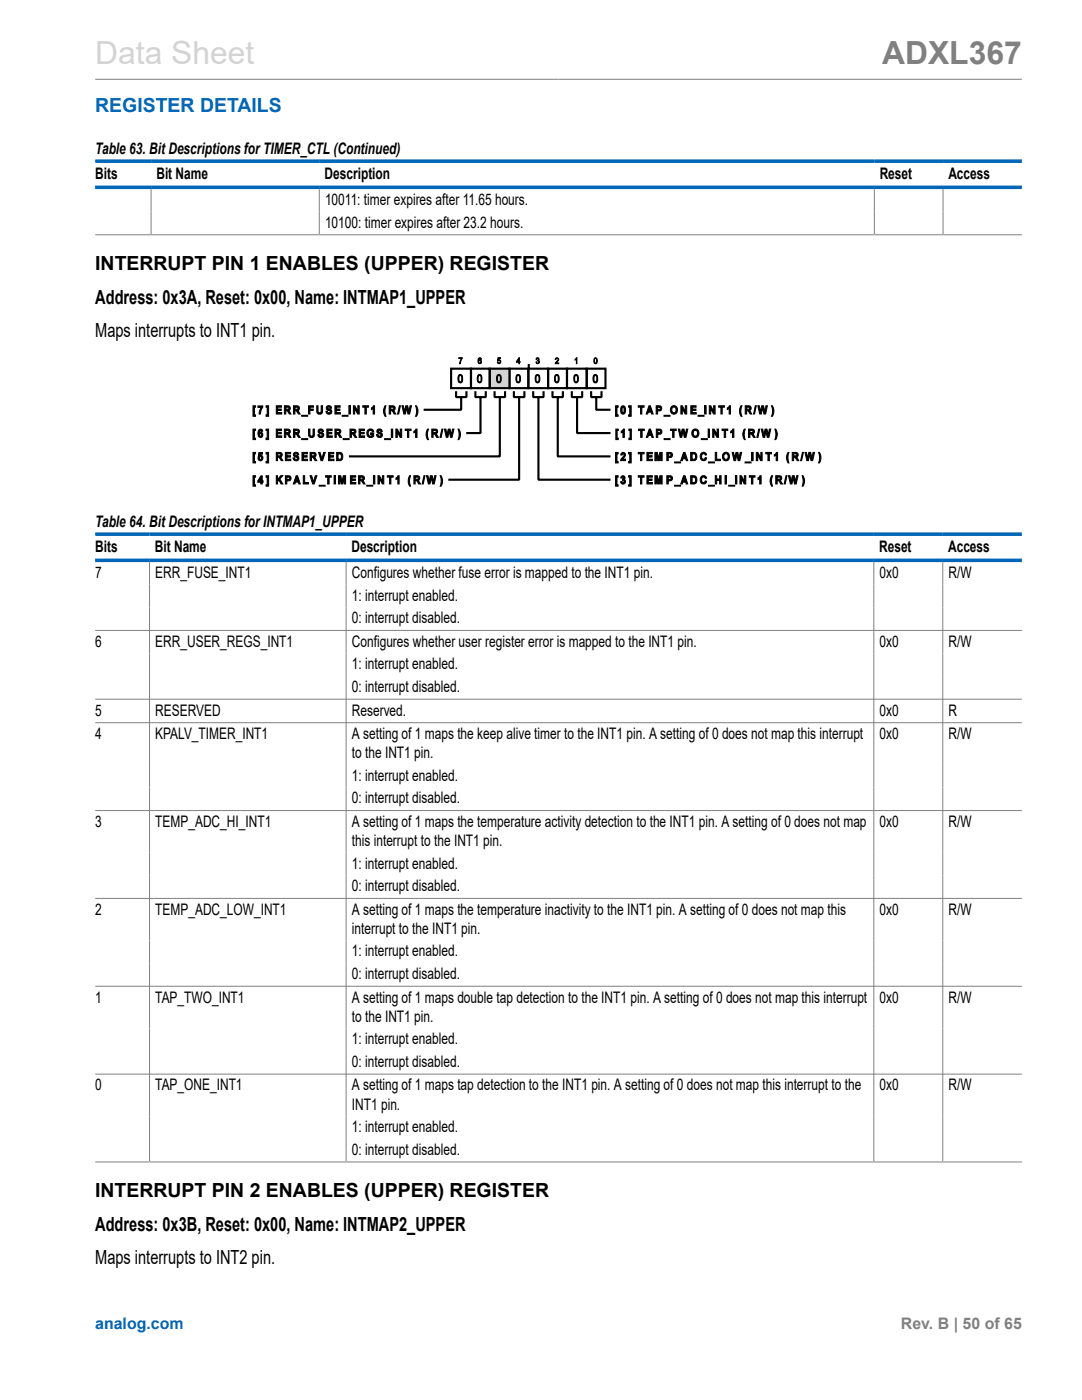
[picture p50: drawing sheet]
<svg xmlns="http://www.w3.org/2000/svg" width="216mm" height="279mm" viewBox="0 0 216 279" stroke-linecap="round" stroke-linejoin="round" font-family="sans-serif">
<defs><g id="words">
<text font-size="6.3" fill="#d3d3d3" x="19" y="12.7">Data Sheet</text>
<text font-size="6.3" fill="#808080" x="176" y="12.7">ADXL367</text>
<text font-size="3.9" fill="#0067b8" x="19" y="22.3">REGISTER DETAILS</text>
<g font-size="3.9">
<text x="19" y="53.8">INTERRUPT PIN 1 ENABLES (UPPER) REGISTER</text>
<text x="19" y="60.6">Address: 0x3A, Reset: 0x00, Name: INTMAP1_UPPER</text>
<text x="19" y="67.2">Maps interrupts to INT1 pin.</text>
<text x="19" y="238.9">INTERRUPT PIN 2 ENABLES (UPPER) REGISTER</text>
<text x="19" y="245.6">Address: 0x3B, Reset: 0x00, Name: INTMAP2_UPPER</text>
<text x="19" y="252.2">Maps interrupts to INT2 pin.</text>
</g>
<g font-size="3.2">
<text x="19" y="30.8">Table 63. Bit Descriptions for TIMER_CTL (Continued)</text>
<text x="19" y="35.7">Bits</text>
<text x="31.2" y="35.7">Bit Name</text>
<text x="64.8" y="35.7">Description</text>
<text x="175.5" y="35.7">Reset</text>
<text x="189.2" y="35.7">Access</text>
<text x="64.9" y="40.9">10011: timer expires after 11.65 hours.</text>
<text x="64.9" y="45.4">10100: timer expires after 23.2 hours.</text>
<text x="19" y="105.3">Table 64. Bit Descriptions for INTMAP1_UPPER</text>
<text x="19" y="110.1">Bits</text>
<text x="30.9" y="110.1">Bit Name</text>
<text x="70.1" y="110.1">Description</text>
<text x="175.4" y="110.1">Reset</text>
<text x="189.2" y="110.1">Access</text>
<text x="19" y="115.4">7</text>
<text x="31" y="115.4">ERR_FUSE_INT1</text>
<text x="70.2" y="115.4">Configures whether fuse error is mapped to the INT1 pin.</text>
<text x="70.2" y="119.9">1: interrupt enabled.</text>
<text x="175.5" y="115.4">0x0</text>
<text x="189.3" y="115.4">R/W</text>
<text x="70.2" y="124.4">0: interrupt disabled.</text>
<text x="19" y="129.1">6</text>
<text x="31" y="129.1">ERR_USER_REGS_INT1</text>
<text x="70.2" y="129.1">Configures whether user register error is mapped to the INT1 pin.</text>
<text x="175.5" y="129.1">0x0</text>
<text x="189.3" y="129.1">R/W</text>
<text x="70.2" y="133.6">1: interrupt enabled.</text>
<text x="19" y="142.8">5</text>
<text x="31" y="142.8">RESERVED</text>
<text x="70.2" y="138.1">0: interrupt disabled.</text>
<text x="70.2" y="142.8">Reserved.</text>
<text x="175.5" y="142.8">0x0</text>
<text x="189.3" y="142.8">R</text>
<text x="19" y="147.5">4</text>
<text x="31" y="147.5">KPALV_TIMER_INT1</text>
<text x="70.2" y="147.5">A setting of 1 maps the keep alive timer to the INT1 pin. A setting of 0 does not map this interrupt</text>
<text x="175.5" y="147.5">0x0</text>
<text x="189.3" y="147.5">R/W</text>
<text x="70.2" y="151.3">to the INT1 pin.</text>
<text x="70.2" y="155.8">1: interrupt enabled.</text>
<text x="70.2" y="160.3">0: interrupt disabled.</text>
<text x="19" y="165">3</text>
<text x="31" y="165">TEMP_ADC_HI_INT1</text>
<text x="70.2" y="165">A setting of 1 maps the temperature activity detection to the INT1 pin. A setting of 0 does not map</text>
<text x="175.5" y="165">0x0</text>
<text x="189.3" y="165">R/W</text>
<text x="70.2" y="168.8">this interrupt to the INT1 pin.</text>
<text x="70.2" y="173.4">1: interrupt enabled.</text>
<text x="70.2" y="177.9">0: interrupt disabled.</text>
<text x="19" y="182.6">2</text>
<text x="31" y="182.6">TEMP_ADC_LOW_INT1</text>
<text x="70.2" y="182.6">A setting of 1 maps the temperature inactivity to the INT1 pin. A setting of 0 does not map this</text>
<text x="175.5" y="182.6">0x0</text>
<text x="189.3" y="182.6">R/W</text>
<text x="70.2" y="186.4">interrupt to the INT1 pin.</text>
<text x="70.2" y="190.9">1: interrupt enabled.</text>
<text x="70.2" y="195.4">0: interrupt disabled.</text>
<text x="19" y="200.1">1</text>
<text x="31" y="200.1">TAP_TWO_INT1</text>
<text x="70.2" y="200.1">A setting of 1 maps double tap detection to the INT1 pin. A setting of 0 does not map this interrupt</text>
<text x="70.2" y="203.9">to the INT1 pin.</text>
<text x="175.5" y="200.1">0x0</text>
<text x="189.3" y="200.1">R/W</text>
<text x="70.2" y="208.4">1: interrupt enabled.</text>
<text x="70.2" y="212.9">0: interrupt disabled.</text>
<text x="19" y="217.6">0</text>
<text x="31" y="217.6">TAP_ONE_INT1</text>
<text x="70.2" y="217.6">A setting of 1 maps tap detection to the INT1 pin. A setting of 0 does not map this interrupt to the</text>
<text x="70.2" y="221.4">INT1 pin.</text>
<text x="175.5" y="217.6">0x0</text>
<text x="189.3" y="217.6">R/W</text>
<text x="70.2" y="225.9">1: interrupt enabled.</text>
<text x="70.2" y="230.5">0: interrupt disabled.</text>
</g>
<text font-size="3.2" fill="#0067b8" x="19" y="265.3">analog.com</text>
<text font-size="3.2" fill="#808080" x="179.8" y="265.3">Rev. B | 50 of 65</text>
</g></defs>
<path d="M19 15.8h184.9M30.1 37.7v9.1M63.7 37.7v9.1M174.5 37.7v9.1M188.2 37.7v9.1M19 46.9h184.9" fill="none" stroke="#808080" stroke-width=".2"/>
<path d="M19 32.2h184.9M19 37.4h184.9" fill="none" stroke="#0067b8" stroke-width=".71"/>
<path d="M101.7 73.6h3.7v3.9h-3.7zM105.4 73.6h4v3.9h-4zM109.4 73.6h3.7v3.9h-3.7zM113.1 73.6h4v3.9h-4zM117.1 73.6h3.7v3.9h-3.7z" fill="none" stroke="#000" stroke-width=".43"/>
<path d="M97.7 73.6h4v3.9h-4z" fill="#d3d3d3"/>
<path d="M97.7 73.6h4v3.9h-4z" fill="none" stroke="#d3d3d3" stroke-width=".2"/>
<g fill="none" stroke="#000" stroke-width=".43">
<path d="M90 73.6h4v3.9h-4zM91 78.3v1h2.1v-1M92 79.3v2.5h-7.3M94 73.6h3.7v3.9h-3.7zM94.9 78.3v1h2v-1M95.9 79.3v7.1h-2.7M97.7 73.6h4v3.9h-4zM98.7 78.3v1h2.1v-1M99.7 79.3v11.8h-29.9M102.5 78.3v1h2.1v-1M103.6 79.3v16.4h-13.9M105.5 72.9v.7"/>
<path d="M106.4 78.3v1h2.1v-1M107.4 79.3v16.4h14.2M110.2 78.3v1h2.1v-1M111.3 79.3v11.8h10.3M114.1 78.3v1h2.1v-1M115.1 79.3v7.1h6.5M118 78.3v1h2v-1M119 79.3v2.5h2.6"/>
</g>
<g fill="none" stroke="#000" stroke-width=".2">
<path d="M91.5 71.4h.7l-.3 1.2h-.2l.1-.4 .3-.7h-.6zM91.6 74.8a.54 .54 0 0 1 .6 .1 .54 .54 0 0 1 .1 .7 .53 .53 0 0 1-.1 .6 .53 .53 0 0 1-.7 0 1.41 1.41 0 0 1 .1-1.4zM91.7 75l.2-.1a.86 .86 0 0 1 0 1.3 .89 .89 0 0 1-.2-1.2zM95.5 74.8a.54 .54 0 0 1 .6 .1 .54 .54 0 0 1 .1 .7 .54 .54 0 0 1-.2 .6 .54 .54 0 0 1-.6 0 1.41 1.41 0 0 1 .1-1.4zM95.5 71.5l.4-.1 .1 .2-.1 .1a.22 .22 0 0 0-.2-.2 .22 .22 0 0 0-.2 .3v.2a.35 .35 0 0 1 .5 .1 .35 .35 0 0 1-.2 .5 .35 .35 0 0 1-.4-.4zM95.6 75l.1-.1a.86 .86 0 0 1 0 1.3 .84 .84 0 0 1-.1-1.2zM99.3 74.8a.55 .55 0 0 1 .6 .1 .55 .55 0 0 1 .1 .7 .54 .54 0 0 1-.1 .6 .54 .54 0 0 1-.7 0 1.53 1.53 0 0 1 .1-1.4zM99.3 75.1l.3-.2a.86 .86 0 0 1 0 1.3 .88 .88 0 0 1-.3-1.1zM99.4 71.4h.5v.1h-.4l-.1 .4a.35 .35 0 0 1 .5 .1 .35 .35 0 0 1-.2 .5 .35 .35 0 0 1-.4-.3h.1a.22 .22 0 0 0 .3 .1 .22 .22 0 0 0 0-.3 .22 .22 0 0 0-.3 0h-.1zM103.1 74.8a.55 .55 0 0 1 .7 .1 .55 .55 0 0 1 .1 .7 .54 .54 0 0 1-.2 .6 .54 .54 0 0 1-.6 0 1.53 1.53 0 0 1 0-1.4zM103.2 75.1l.2-.2a.83 .83 0 0 1 0 1.3 .88 .88 0 0 1-.2-1.1zM103.5 71.7v.5h-.3z"/>
<path d="M103.6 71.4v.8h.2l-.2 .4h-.1v-.3h-.5zM107 74.8a.55 .55 0 0 1 .6 .1 .55 .55 0 0 1 .1 .7 .54 .54 0 0 1-.1 .6 .54 .54 0 0 1-.7 0 1.48 1.48 0 0 1 .1-1.4zM107 71.5a.3 .3 0 0 1 .5 0 .3 .3 0 0 1-.1 .4 .34 .34 0 0 1 .1 .6 .34 .34 0 0 1-.5-.3h.1a.22 .22 0 0 0 .2 .2 .22 .22 0 0 0 .2-.2 .22 .22 0 0 0-.3-.2v-.1a.19 .19 0 0 0 .2-.2 .19 .19 0 0 0-.2-.2 .19 .19 0 0 0-.1 .2h-.1zM107.1 75l.1-.1a.81 .81 0 0 1 0 1.3 .89 .89 0 0 1-.1-1.2zM110.8 74.8a.55 .55 0 0 1 .7 .1 .55 .55 0 0 1 .1 .7 .54 .54 0 0 1-.2 .6 .54 .54 0 0 1-.6 0 1.48 1.48 0 0 1 0-1.4zM110.9 71.5a.37 .37 0 0 1 .5 .1 .37 .37 0 0 1-.1 .5l-.3 .3h.5v.2h-.7l.1-.3a.52 .52 0 0 0 .3-.7l-.4 .1zM111 75l.1-.1a.86 .86 0 0 1 0 1.3 .89 .89 0 0 1-.1-1.2zM114.7 74.8a.55 .55 0 0 1 .6 .1 .55 .55 0 0 1 .1 .7 .54 .54 0 0 1-.1 .6 .54 .54 0 0 1-.7 0 1.47 1.47 0 0 1 .1-1.4zM114.8 75l.1-.1a.86 .86 0 0 1 0 1.3 .89 .89 0 0 1-.1-1.2zM115 71.4l.1 1.2h-.1v-.9l-.2 .1zM118.5 74.8a.54 .54 0 0 1 .7 .1 .54 .54 0 0 1 .1 .7 .53 .53 0 0 1-.2 .6 .53 .53 0 0 1-.6 0 1.41 1.41 0 0 1 0-1.4zM118.6 71.5a.37 .37 0 0 1 .5 0 .37 .37 0 0 1 .1 .5 .4 .4 0 0 1-.4 .6 .4 .4 0 0 1-.3-.6z"/>
<path d="M118.7 75l.1-.1a.86 .86 0 0 1 0 1.3 .89 .89 0 0 1-.1-1.2zM118.8 71.6a.46 .46 0 0 1 .3 .4 .46 .46 0 0 1-.3 .4l-.2-.4zM50.5 81h.5v.3h-.2v1.5h.2v.3h-.5zM50.5 85.6h.5v.3h-.2v1.6h.2v.2h-.5zM50.5 90.3h.5v.3h-.2v1.5h.2v.3h-.5zM50.5 94.9h.5v.3h-.2v1.6h.2v.2h-.5zM51.5 81h.9l-.4 1.6h-.3v-.2l.4-1.1h-.6zM51.7 90.3h.7v.3h-.5l-.1 .3a.51 .51 0 0 1 .7 .4 .51 .51 0 0 1-.4 .6 .51 .51 0 0 1-.6-.4l.2-.1a.25 .25 0 0 0 .4 .3 .25 .25 0 0 0 0-.5h-.6zM51.7 85.7h.5l.2 .4-.5-.2-.2 .5a.48 .48 0 0 1 .7 .2 .48 .48 0 0 1-.4 .7 .48 .48 0 0 1-.5-.5v-.6zM52 95.4v.6h-.3zM52.1 95h.2v1h.2l-.2 .6h-.3v-.4h-.6v-.2zM53.1 81h.5v2.1h-.5v-.3h.2v-1.5h-.2z"/>
<path d="M53.1 85.6h.5v2.1h-.5v-.2h.2v-1.6h-.2zM53.1 90.3h.5v2.1h-.5v-.3h.2v-1.5h-.2zM53.1 94.9h.5v2.1h-.5v-.2h.2v-1.6h-.2zM55.1 81h1.1v.3h-.8v.3h.7v.3h-.7v.4h.8v.3h-1.1zM55.1 85.6h1.1v.3h-.8v.4h.7v.3h-.7v.4h.8v.3h-1.1zM55.1 90.3h.6a.48 .48 0 0 1 .6 .3 .48 .48 0 0 1-.3 .6l.4 .7h-.3l-.4-.6h-.2l-.1 .6h-.3zM55.1 94.9h.3v.8l.6-.8h.4l-.6 .7 .6 1h-.3l-.4-.8-.3 .3v.5h-.3zM55.4 90.6h.5a.19 .19 0 0 1 .1 .2 .19 .19 0 0 1-.2 .2h-.4zM56.7 81h.7a.48 .48 0 0 1 .5 .4 .48 .48 0 0 1-.3 .5l.4 .7h-.3l-.4-.6-.2-.1-.1 .7h-.3zM56.7 85.6h.7a.48 .48 0 0 1 .5 .4 .48 .48 0 0 1-.3 .6l.4 .7h-.3l-.4-.6-.2-.1-.1 .7h-.3zM56.9 90.3h1.1v.3h-.8v.3h.8v.3h-.8v.4h.8v.3h-1.1zM56.9 94.9h.5a.55 .55 0 0 1 .7 .7 .55 .55 0 0 1-.9 .4v.6h-.3z"/>
<path d="M57 81.3h.5a.19 .19 0 0 1 .1 .2 .19 .19 0 0 1-.2 .2h-.4zM57 85.9l.5 .1a.19 .19 0 0 1 .1 .2 .19 .19 0 0 1-.2 .1h-.4zM57.2 95.2a.32 .32 0 0 1 .5 0 .32 .32 0 0 1 0 .4l-.5 .1zM58.6 81h.6a.48 .48 0 0 1 .5 .4 .48 .48 0 0 1-.3 .5l.5 .7h-.4l-.3-.6-.3-.1-.1 .7h-.2zM58.6 85.6h.6a.48 .48 0 0 1 .5 .4 .48 .48 0 0 1-.3 .6l.5 .7h-.4l-.3-.6-.3-.1-.1 .7h-.2zM58.6 90.5a.57 .57 0 0 1 .6-.2 .57 .57 0 0 1 .4 .5h-.3a.23 .23 0 0 0-.2-.3 .23 .23 0 0 0-.2 .3 .66 .66 0 0 1 .6 .3 .66 .66 0 0 1 0 .7 .63 .63 0 0 1-1-.4h.3a.29 .29 0 0 0 .3 .3 .29 .29 0 0 0 .2-.4 .7 .7 0 0 1-.7-.8zM58.8 81.3h.4a.2 .2 0 0 1 .3 .2 .2 .2 0 0 1-.2 .2h-.5zM58.8 85.9h.4a.2 .2 0 0 1 .3 .2 .2 .2 0 0 1-.2 .2h-.5zM59.1 94.9h.3l.5 1.7h-.3l-.1-.4h-.5l-.2 .4h-.3zM59.2 95.3l.2 .6h-.4zM60.2 82.9h1.2v.2h-1.2zM60.2 87.5h1.2v.2h-1.2z"/>
<path d="M60.3 90.3h1v.3h-.8v.3h.8v.3h-.8v.4h.9v.3h-1.1zM60.5 94.9h.3v1.4h.8v.3h-1.1zM61.6 81h1v.3h-.8v.3h.7v.3h-.7v.7h-.2zM61.6 85.6h.2v.9a.34 .34 0 0 0 .4 .5 .34 .34 0 0 0 .3-.5v-.9h.2v.9a.61 .61 0 0 1-.6 .8 .61 .61 0 0 1-.5-.8zM61.9 90.3h.6a.48 .48 0 0 1 .6 .3 .48 .48 0 0 1-.4 .6l.5 .7h-.3l-.4-.6h-.3v.6h-.3zM61.9 94.9h.3l.4 1.3 .3-1.3h.3l-.5 1.7h-.3zM62.2 90.6h.4a.2 .2 0 0 1 .2 .2 .2 .2 0 0 1-.2 .2h-.4zM63.2 81h.3v.9a.34 .34 0 0 0 .3 .5 .34 .34 0 0 0 .3-.5v-.9h.3v.9a.61 .61 0 0 1-.6 .8 .61 .61 0 0 1-.6-.8zM63.6 90.3h.3l.3 1.2 .4-1.2h.3l-.5 1.6h-.3zM63.6 85.7l.4-.1a.49 .49 0 0 1 .5 .5h-.2a.23 .23 0 0 0-.3-.2 .23 .23 0 0 0-.2 .2 .67 .67 0 0 1 .7 .4 .67 .67 0 0 1-.1 .7 .61 .61 0 0 1-.6 .1 .61 .61 0 0 1-.4-.6h.3a.29 .29 0 0 0 .3 .4 .29 .29 0 0 0 .2-.4 .6 .6 0 0 1-.6-.3 .6 .6 0 0 1 0-.7zM63.7 96.8h1.2v.2h-1.2zM65 94.9h1.1v.3h-.4v1.4h-.3v-1.4h-.4z"/>
<path d="M65.2 85.6h1.1v.3h-.8v.4h.7v.3h-.7v.4h.8v.3h-1.1zM65.2 81.1l.4-.1a.49 .49 0 0 1 .6 .5h-.3a.23 .23 0 0 0-.3-.3 .23 .23 0 0 0-.2 .3 .74 .74 0 0 1 .8 .8 .6 .6 0 0 1-.7 .3 .6 .6 0 0 1-.5-.5h.3a.28 .28 0 0 0 .3 .3 .28 .28 0 0 0 .3-.4 .6 .6 0 0 1-.7-.2 .6 .6 0 0 1 0-.7zM65.6 90.3h1v.3h-.8v.3h.7v.3h-.7v.4h.8v.3h-1zM66.7 94.9h.2v1.7h-.2zM66.8 81h1.1v.3h-.8v.3h.7v.3h-.7v.4h.8v.3h-1.1zM66.8 85.6h.6a.48 .48 0 0 1 .6 .4 .48 .48 0 0 1-.3 .6l.4 .7h-.3l-.4-.6-.2-.1-.1 .7h-.3zM67.1 85.9h.5a.19 .19 0 0 1 .1 .3 .19 .19 0 0 1-.2 .1h-.4zM67.2 90.3h.5a.84 .84 0 0 1 .7 .8 .84 .84 0 0 1-.7 .8h-.5zM67.5 90.6a.55 .55 0 0 1 .6 .5 .55 .55 0 0 1-.6 .5zM67.5 94.9h.5l.2 1.2 .3-1.2h.5v1.7h-.3v-1.3l-.3 1.3h-.3l-.3-1.3v1.3h-.3zM68.3 82.9h1.1v.2h-1.1zM68.5 87.5h1.2v.2h-1.2z"/>
<path d="M69.6 81h.3v1.6h-.3zM69.8 85.6h.7a.48 .48 0 0 1 .5 .4 .48 .48 0 0 1-.3 .6l.4 .7h-.3l-.4-.6-.2-.1-.1 .7h-.3zM69.9 91.1h.1M69.9 94.9h1.1v.3h-.8v.4h.7v.3h-.7v.4h.8v.3h-1.1zM70.1 85.9l.5 .1a.19 .19 0 0 1 .1 .2 .19 .19 0 0 1-.2 .1h-.4zM70.5 81h.3l.6 1.1v-1.1h.3v1.6h-.3l-.6-1.1v1.1h-.3zM71.5 94.9h.7a.48 .48 0 0 1 .5 .4 .48 .48 0 0 1-.3 .6l.4 .7h-.3l-.4-.6-.2-.1-.1 .7h-.3zM71.6 85.6h1.1v.3h-.8v.4h.8v.3h-.8v.4h.9v.3h-1.2zM71.8 95.2l.5 .1a.2 .2 0 0 1 .1 .2 .2 .2 0 0 1-.2 .1h-.4zM72.4 81h1.1v.3h-.4v1.3h-.3v-1.3h-.4zM73.2 96.8h1.2v.2h-1.2zM73.4 85.8a.67 .67 0 0 1 .7-.2 .67 .67 0 0 1 .5 .5l-.3 .1a.5 .5 0 0 0-.8-.1 .5 .5 0 0 0 .1 .8l.3 .1 .4-.1v-.2h-.4v-.3h.7v.7a.84 .84 0 0 1-1.2-.1 .84 .84 0 0 1 0-1.2z"/>
<path d="M74.5 81h.2v1.6h-.2v-1.1l-.4 .2v-.3zM74.5 94.9h.3v1.7h-.3zM75.4 94.9h.3l.6 1.1v-1.1h.3v1.7h-.3l-.6-1.1v1.1h-.3zM75.4 85.7h.7l.2 .4h-.3a.24 .24 0 0 0-.3-.2 .24 .24 0 0 0-.2 .2 .66 .66 0 0 1 .7 .4 .66 .66 0 0 1 0 .7 .63 .63 0 0 1-1.1-.5h.3a.29 .29 0 0 0 .3 .4 .29 .29 0 0 0 .3-.4 .6 .6 0 0 1-.7-.3 .6 .6 0 0 1 .1-.7zM76.8 87.5h1.1v.2h-1.1zM76.8 81h.2l-.2 1.1 .2 1-.2-.2a1.87 1.87 0 0 1 0-1.9zM77.3 94.9h1.2v.3h-.5v1.4h-.3v-1.4h-.4zM77.7 81h.6a.48 .48 0 0 1 .5 .3 .48 .48 0 0 1-.3 .6l.5 .7h-.4l-.3-.6-.3-.1-.1 .7h-.2zM77.9 81.3h.4a.2 .2 0 0 1 .3 .2 .2 .2 0 0 1-.2 .2h-.5zM78.1 85.6h.3v1.7h-.3zM79 85.6h.3l.6 1.1v-1.1h.3v1.7h-.4l-.5-1.1v1.1h-.3zM79.4 94.9h.2v1.7h-.2v-1.2l-.4 .3v-.3z"/>
<path d="M79.7 81h.2l-.3 1.6h-.3zM80.2 81h.3l.2 1.1 .3-1.1h.3l.3 1.1 .2-1.1h.3l-.4 1.6h-.3l-.3-1.2-.2 1.2h-.3zM80.9 85.6h1.1v.3h-.4v1.4h-.3v-1.4h-.4zM81.7 94.9h.2l-.2 1.1 .2 1h-.2l-.2-.8zM82.6 94.9h.6a.48 .48 0 0 1 .6 .4 .48 .48 0 0 1-.4 .6l.5 .7h-.3l-.4-.6-.3-.1-.1 .7h-.2zM82.8 95.2h.3a.26 .26 0 0 1 .3 .1 .26 .26 0 0 1 .1 .2l-.7 .1zM82.9 81h.2l.3 .8v.7l-.3 .6h-.2l.2-.8zM83 85.6h.2v1.7h-.3v-1.2l-.3 .3v-.3zM84.6 94.9h.2l-.3 1.7h-.3zM84.7 81.7h.1M85.1 94.9h.3l.2 1.2 .3-1.2h.3l.3 1.2 .2-1.2h.3l-.4 1.7h-.3l-.2-1.2-.3 1.2h-.3zM85.3 85.6h.2l-.2 1.1 .2 1h-.2l-.3-.7 .1-.7z"/>
<path d="M86.2 85.6h.6a.48 .48 0 0 1 .5 .4 .48 .48 0 0 1-.3 .6l.5 .7h-.4l-.3-.6-.3-.1-.1 .7h-.2zM86.4 85.9h.3a.26 .26 0 0 1 .3 0 .26 .26 0 0 1 0 .3l-.6 .1zM87.8 94.9l.3 .2 .2 .7v.7l-.3 .5h-.2l.2-.8zM88.2 85.6h.2l-.4 1.7h-.2zM88.7 85.6h.3l.2 1.2 .2-1.2h.4l.3 1.2 .2-1.2h.3l-.4 1.7h-.3l-.3-1.2-.2 1.2h-.4zM89.6 95.7h.1M91.4 85.6l.3 .2 .2 .7-.1 .7-.2 .5h-.2l.2-.8zM93.2 86.4h.1M121.6 81.7h.1M121.6 86.4h.1M121.6 91.1h.1M121.6 95.7h.1"/>
<path d="M122.8 81h.5v.3h-.2v1.5h.2v.3h-.5zM122.8 90.3h.5v.3h-.2v1.5h.2v.3h-.5zM122.8 94.9h.5v.3h-.2v1.6h.2v.2h-.5zM122.9 85.6h.5v.3h-.3v1.6h.3v.2h-.5zM124 81.2a.46 .46 0 0 1 .5-.2 .46 .46 0 0 1 .3 .5v.3a.55 .55 0 0 1-.5 .9 .55 .55 0 0 1-.5-.9zM124 95.1a.42 .42 0 0 1 .6 0 .42 .42 0 0 1-.1 .6 .48 .48 0 0 1 .1 .8 .48 .48 0 0 1-.8-.4h.3a.2 .2 0 0 0 .2 .2 .2 .2 0 0 0 .2-.2l-.1-.3h-.2v-.2a.17 .17 0 0 0 .3-.1 .17 .17 0 0 0-.1-.2 .17 .17 0 0 0-.2 0l-.3 .1zM124 90.4a.52 .52 0 0 1 .8 .2 .52 .52 0 0 1-.3 .8l-.3 .2h.6v.3h-1l.2-.4a.76 .76 0 0 0 .5-.9l-.6 .2zM124.2 81.4l.1-.1a.87 .87 0 0 1 0 1.1 .67 .67 0 0 1-.1-1zM124.4 85.6h.2v1.7h-.3v-1.2l-.3 .3v-.3zM125.4 81h.5v2.1h-.5v-.3h.3v-1.5h-.3zM125.4 90.3h.5v2.1h-.5v-.3h.3v-1.5h-.3zM125.4 94.9h.5v2.1h-.5v-.2h.3v-1.6h-.3z"/>
<path d="M125.5 85.6h.5v2.1h-.5v-.2h.2v-1.6h-.2zM127.4 81h1.1v.3h-.4v1.3h-.3v-1.3h-.4zM127.4 90.3h1.1v.3h-.4v1.3h-.3v-1.3h-.4zM127.4 94.9h1.1v.3h-.4v1.4h-.3v-1.4h-.4zM127.4 85.6h1.2v.3h-.5v1.4h-.3v-1.4h-.4zM129.1 90.3h1.1v.3h-.8v.3h.7v.3h-.7v.4h.8v.3h-1.1zM129.1 94.9h1.1v.3h-.8v.4h.7v.3h-.7v.4h.8v.3h-1.1zM129.5 81h.3l.5 1.6h-.3l-.1-.3h-.6l-.1 .3h-.3zM129.5 85.6h.3l.6 1.7h-.3l-.1-.4h-.6l-.1 .4h-.3zM129.6 81.4l.2 .6h-.3zM129.7 86l.2 .6h-.4zM130.7 90.3h.5l.2 1.1 .3-1.1h.4v1.6h-.3v-1.2l-.2 1.2h-.4l-.2-1.2v1.2h-.3z"/>
<path d="M130.7 94.9h.5l.2 1.2 .3-1.2h.4v1.7h-.3v-1.3l-.2 1.3h-.4l-.2-1.3v1.3h-.3zM130.9 81h.5a.55 .55 0 0 1 .6 .6 .55 .55 0 0 1-.8 .4v.6h-.3zM131 85.6h.4a.55 .55 0 0 1 .7 .7 .55 .55 0 0 1-.9 .4v.6h-.2zM131.2 81.3a.33 .33 0 0 1 .4 0 .33 .33 0 0 1 .1 .3l-.5 .1zM131.2 85.9a.33 .33 0 0 1 .4 0 .33 .33 0 0 1 .2 .4l-.6 .1zM132.5 82.9h1.2v.2h-1.2zM132.5 87.5h1.2v.2h-1.2zM133.1 90.3h.4a.55 .55 0 0 1 .7 .6 .55 .55 0 0 1-.9 .4v.6h-.2zM133.1 94.9h.4a.55 .55 0 0 1 .7 .7 .55 .55 0 0 1-.9 .4v.6h-.2zM133.3 90.6a.32 .32 0 0 1 .5 0 .32 .32 0 0 1 0 .4h-.5zM133.3 95.2a.32 .32 0 0 1 .5 0 .32 .32 0 0 1 0 .4l-.5 .1zM133.8 85.6h1.1v.3h-.4v1.4h-.3v-1.4h-.4z"/>
<path d="M134 81.2a.79 .79 0 0 1 1 0 .79 .79 0 0 1 .1 1.1 .76 .76 0 0 1-1.1 .2 .76 .76 0 0 1-.1-1.1zM134.2 81.4a.54 .54 0 0 1 .7 .2 .54 .54 0 0 1-.2 .7 .57 .57 0 0 1-.6-.3 .57 .57 0 0 1 .1-.6zM134.6 92.2h1.2v.2h-1.2zM134.6 96.8h1.2v.2h-1.2zM135.4 85.6h.2l.3 1.2 .2-1.2h.4l.2 1.2 .3-1.2h.3l-.4 1.7h-.4l-.2-1.2-.3 1.2h-.3zM135.9 81h.2l.6 1.1v-1.1h.3v1.6h-.3l-.6-1.1v1.1h-.2zM136.4 90.3h.3l.5 1.6h-.3l-.1-.3h-.5l-.2 .3h-.3zM136.4 94.9h.3l.5 1.7h-.3l-.1-.4h-.5l-.2 .4h-.3zM136.5 90.7l.2 .6h-.4zM136.5 95.3l.2 .6h-.4zM137.8 90.3h.6a.83 .83 0 0 1 .7 .8 .83 .83 0 0 1-.7 .8h-.6zM137.8 94.9h.6a.83 .83 0 0 1 .7 .9 .83 .83 0 0 1-.7 .8h-.6z"/>
<path d="M137.8 81h1.1v.3h-.8v.3h.8v.3h-.8v.4h.8v.3h-1.1zM138.1 90.6a.55 .55 0 0 1 .7 .5 .55 .55 0 0 1-.7 .5zM138.1 95.2a.55 .55 0 0 1 .7 .6 .55 .55 0 0 1-.7 .5zM138.2 85.8a.79 .79 0 0 1 1.1 .1 .79 .79 0 0 1 .1 1 .77 .77 0 0 1-1.1 .3 .77 .77 0 0 1-.2-1.1zM138.4 86a.49 .49 0 0 1 .8 .5 .49 .49 0 0 1-.8 .4l-.1-.4zM139.3 82.9h1.2v.2h-1.2zM139.9 90.5a.61 .61 0 0 1 .6-.2 .61 .61 0 0 1 .5 .5h-.3l-.1-.2a.52 .52 0 0 0-.6 .4 .52 .52 0 0 0 .4 .6l.3-.3 .3 .1a.69 .69 0 0 1-.9 .5 .69 .69 0 0 1-.4-1zM139.9 95.1a.61 .61 0 0 1 .6-.2 .61 .61 0 0 1 .5 .5l-.3 .1-.1-.2a.52 .52 0 0 0-.6 .4 .52 .52 0 0 0 .4 .6l.3-.3h.3a.69 .69 0 0 1-.9 .5 .69 .69 0 0 1-.4-1zM139.9 87.5h1.2v.2h-1.2zM140.6 81h.3v1.6h-.3zM141.3 85.6h.3v1.7h-.3zM141.4 92.2h1.1v.2h-1.1z"/>
<path d="M141.4 96.8h1.1v.2h-1.1zM141.5 81h.3l.6 1.1v-1.1h.3v1.6h-.3l-.6-1.1v1.1h-.3zM142.2 85.6h.3l.6 1.1v-1.1h.3v1.7h-.3l-.6-1.1v1.1h-.3zM142.7 90.3h.3v1.3h.7v.3h-1zM142.7 94.9h.3v.7h.6v-.7h.3v1.7h-.3v-.7h-.6v.7h-.3zM143.4 81h1.2v.3h-.5v1.3h-.2v-1.3h-.5zM144.1 85.6h1.1v.3h-.4v1.4h-.3v-1.4h-.4zM144.4 90.5a.74 .74 0 0 1 .9-.1 .74 .74 0 0 1 .2 1 .73 .73 0 0 1-.9 .5 .73 .73 0 0 1-.4-1zM144.6 90.7a.49 .49 0 0 1 .7 .4 .49 .49 0 0 1-.7 .4l-.2-.4zM144.7 94.9h.3v1.7h-.3zM145.4 96.8h1.2v.2h-1.2zM145.5 81h.3v1.6h-.3v-1.1l-.4 .2v-.3z"/>
<path d="M146.1 90.3h.3l.2 1.1 .3-1.1h.3l.3 1.2 .2-1.2h.3l-.4 1.6h-.3l-.3-1.2-.2 1.2h-.3zM146.2 85.6h.2v1.7h-.3v-1.2l-.3 .3v-.3zM146.7 94.9h.3v1.7h-.3zM147.7 94.9h.2l.6 1.1v-1.1h.3v1.7h-.3l-.6-1.1v1.1h-.2zM147.8 81h.2l-.2 1.1 .2 1h-.2l-.2-.9zM148.5 85.6h.2l-.2 1.1 .2 1-.3-.1a1.92 1.92 0 0 1 .1-2zM148.7 92.2h1.2v.2h-1.2zM148.7 81h.6a.48 .48 0 0 1 .6 .3 .48 .48 0 0 1-.4 .6l.5 .7h-.3l-.4-.6-.3-.1v.7h-.3zM149 81.3h.5a.19 .19 0 0 1 .1 .2 .19 .19 0 0 1-.2 .2h-.4zM149.4 85.6h.6a.48 .48 0 0 1 .5 .4 .48 .48 0 0 1-.3 .6l.5 .7h-.4l-.3-.6-.3-.1-.1 .7h-.2zM149.5 94.9h1.2v.3h-.5v1.4h-.3v-1.4h-.4zM149.6 85.9l.6 .1 .1 .2-.2 .1h-.5z"/>
<path d="M150 90.3h.3v1.6h-.3zM150.7 81h.2l-.3 1.6h-.2zM150.9 90.3h.3l.6 1.1v-1.1h.3v1.6h-.3l-.6-1v1h-.3zM151.2 81h.3l.3 1.1 .2-1.1h.4l.2 1.1 .2-1.1h.3l-.3 1.6h-.4l-.2-1.2-.3 1.2h-.3zM151.4 85.6h.2l-.4 1.7h-.2zM151.6 94.9h.3v1.7h-.3v-1.2l-.4 .3v-.3zM151.9 85.6h.3l.2 1.2 .3-1.2h.3l.3 1.2 .2-1.2h.3l-.4 1.7h-.3l-.3-1.2-.2 1.2h-.3zM152.8 90.3h1.1v.3h-.4v1.3h-.3v-1.3h-.4zM153.9 81l.3 .2 .2 .6v.7l-.3 .6h-.2l.2-.8zM154 94.9h.1l-.2 1.1 .2 1-.2-.1a1.87 1.87 0 0 1 .1-2zM154.6 85.6h.2l.3 .9-.3 1.2h-.2l.2-1zM154.8 94.9h.6a.48 .48 0 0 1 .6 .4 .48 .48 0 0 1-.4 .6l.5 .7h-.3l-.4-.6-.3-.1v.7h-.3z"/>
<path d="M154.9 90.3h.3v1.6h-.3v-1.1l-.4 .2v-.3zM155.1 95.2l.5 .1v.3h-.5zM156.8 94.9h.2l-.3 1.7h-.2zM157.3 90.3h.1l-.2 1.1 .2 1-.2-.2-.2-.7v-.8zM157.3 94.9h.3l.3 1.2 .2-1.2h.4l.2 1.2 .3-1.2h.2l-.3 1.7h-.4l-.2-1.2-.3 1.2h-.3zM158.1 90.3h.6a.48 .48 0 0 1 .6 .4 .48 .48 0 0 1-.4 .5l.5 .7h-.3l-.4-.6h-.3v.6h-.3zM158.4 90.6h.4a.2 .2 0 0 1 .2 .2 .2 .2 0 0 1-.2 .2h-.4zM160.1 94.9h.1l.3 .9-.3 1.2h-.1l.2-1zM160.1 90.3h.2l-.4 1.6h-.1zM160.6 90.3h.3l.2 1.1 .3-1.1h.4l.2 1.2 .2-1.2h.3l-.3 1.6h-.4l-.2-1.2-.3 1.2h-.3zM163.3 90.3h.2l.3 .8-.3 1.3h-.2l.2-1z"/>
<circle cx="95.7" cy="72.2" r=".23"/>
<circle cx="52" cy="86.8" r=".23"/>
</g>
<g fill="#000">
<path d="M91.5 71.4h.7l-.3 1.2h-.2l.1-.4 .3-.7h-.6zM99.4 71.4h.5v.1h-.4l-.1 .4a.35 .35 0 0 1 .5 .1 .35 .35 0 0 1-.2 .5 .35 .35 0 0 1-.4-.3h.1a.22 .22 0 0 0 .3 .1 .22 .22 0 0 0 0-.3 .22 .22 0 0 0-.3 0h-.1zM107 71.5a.3 .3 0 0 1 .5 0 .3 .3 0 0 1-.1 .4 .34 .34 0 0 1 .1 .6 .34 .34 0 0 1-.5-.3h.1a.22 .22 0 0 0 .2 .2 .22 .22 0 0 0 .2-.2 .22 .22 0 0 0-.3-.2v-.1a.19 .19 0 0 0 .2-.2 .19 .19 0 0 0-.2-.2 .19 .19 0 0 0-.1 .2h-.1zM110.9 71.5a.37 .37 0 0 1 .5 .1 .37 .37 0 0 1-.1 .5l-.3 .3h.5v.2h-.7l.1-.3a.52 .52 0 0 0 .3-.7l-.4 .1zM115 71.4l.1 1.2h-.1v-.9l-.2 .1zM50.5 81h.5v.3h-.2v1.5h.2v.3h-.5zM50.5 85.6h.5v.3h-.2v1.6h.2v.2h-.5zM50.5 90.3h.5v.3h-.2v1.5h.2v.3h-.5zM50.5 94.9h.5v.3h-.2v1.6h.2v.2h-.5zM51.5 81h.9l-.4 1.6h-.3v-.2l.4-1.1h-.6zM51.7 90.3h.7v.3h-.5l-.1 .3a.51 .51 0 0 1 .7 .4 .51 .51 0 0 1-.4 .6 .51 .51 0 0 1-.6-.4l.2-.1a.25 .25 0 0 0 .4 .3 .25 .25 0 0 0 0-.5h-.6zM53.1 81h.5v2.1h-.5v-.3h.2v-1.5h-.2z"/>
<path d="M53.1 85.6h.5v2.1h-.5v-.2h.2v-1.6h-.2zM53.1 90.3h.5v2.1h-.5v-.3h.2v-1.5h-.2zM53.1 94.9h.5v2.1h-.5v-.2h.2v-1.6h-.2zM55.1 81h1.1v.3h-.8v.3h.7v.3h-.7v.4h.8v.3h-1.1zM55.1 85.6h1.1v.3h-.8v.4h.7v.3h-.7v.4h.8v.3h-1.1zM55.1 94.9h.3v.8l.6-.8h.4l-.6 .7 .6 1h-.3l-.4-.8-.3 .3v.5h-.3zM56.9 90.3h1.1v.3h-.8v.3h.8v.3h-.8v.4h.8v.3h-1.1zM58.6 90.5a.57 .57 0 0 1 .6-.2 .57 .57 0 0 1 .4 .5h-.3a.23 .23 0 0 0-.2-.3 .23 .23 0 0 0-.2 .3 .66 .66 0 0 1 .6 .3 .66 .66 0 0 1 0 .7 .63 .63 0 0 1-1-.4h.3a.29 .29 0 0 0 .3 .3 .29 .29 0 0 0 .2-.4 .7 .7 0 0 1-.7-.8zM60.2 82.9h1.2v.2h-1.2zM60.2 87.5h1.2v.2h-1.2zM60.3 90.3h1v.3h-.8v.3h.8v.3h-.8v.4h.9v.3h-1.1zM60.5 94.9h.3v1.4h.8v.3h-1.1z"/>
<path d="M61.6 81h1v.3h-.8v.3h.7v.3h-.7v.7h-.2zM61.6 85.6h.2v.9a.34 .34 0 0 0 .4 .5 .34 .34 0 0 0 .3-.5v-.9h.2v.9a.61 .61 0 0 1-.6 .8 .61 .61 0 0 1-.5-.8zM61.9 94.9h.3l.4 1.3 .3-1.3h.3l-.5 1.7h-.3zM63.2 81h.3v.9a.34 .34 0 0 0 .3 .5 .34 .34 0 0 0 .3-.5v-.9h.3v.9a.61 .61 0 0 1-.6 .8 .61 .61 0 0 1-.6-.8zM63.6 85.7l.4-.1a.49 .49 0 0 1 .5 .5h-.2a.23 .23 0 0 0-.3-.2 .23 .23 0 0 0-.2 .2 .67 .67 0 0 1 .7 .4 .67 .67 0 0 1-.1 .7 .61 .61 0 0 1-.6 .1 .61 .61 0 0 1-.4-.6h.3a.29 .29 0 0 0 .3 .4 .29 .29 0 0 0 .2-.4 .6 .6 0 0 1-.6-.3 .6 .6 0 0 1 0-.7zM63.7 96.8h1.2v.2h-1.2zM63.6 90.3h.3l.3 1.2 .4-1.2h.3l-.5 1.6h-.3zM65.2 81.1l.4-.1a.49 .49 0 0 1 .6 .5h-.3a.23 .23 0 0 0-.3-.3 .23 .23 0 0 0-.2 .3 .74 .74 0 0 1 .8 .8 .6 .6 0 0 1-.7 .3 .6 .6 0 0 1-.5-.5h.3a.28 .28 0 0 0 .3 .3 .28 .28 0 0 0 .3-.4 .6 .6 0 0 1-.7-.2 .6 .6 0 0 1 0-.7zM65.2 85.6h1.1v.3h-.8v.4h.7v.3h-.7v.4h.8v.3h-1.1zM65 94.9h1.1v.3h-.4v1.4h-.3v-1.4h-.4zM65.6 90.3h1v.3h-.8v.3h.7v.3h-.7v.4h.8v.3h-1zM66.7 94.9h.2v1.7h-.2z"/>
<path d="M66.8 81h1.1v.3h-.8v.3h.7v.3h-.7v.4h.8v.3h-1.1zM67.5 94.9h.5l.2 1.2 .3-1.2h.5v1.7h-.3v-1.3l-.3 1.3h-.3l-.3-1.3v1.3h-.3zM68.3 82.9h1.1v.2h-1.1zM68.5 87.5h1.2v.2h-1.2zM69.6 81h.3v1.6h-.3zM69.9 94.9h1.1v.3h-.8v.4h.7v.3h-.7v.4h.8v.3h-1.1zM70.5 81h.3l.6 1.1v-1.1h.3v1.6h-.3l-.6-1.1v1.1h-.3zM71.6 85.6h1.1v.3h-.8v.4h.8v.3h-.8v.4h.9v.3h-1.2zM72.4 81h1.1v.3h-.4v1.3h-.3v-1.3h-.4zM73.2 96.8h1.2v.2h-1.2zM73.4 85.8a.67 .67 0 0 1 .7-.2 .67 .67 0 0 1 .5 .5l-.3 .1a.5 .5 0 0 0-.8-.1 .5 .5 0 0 0 .1 .8l.3 .1 .4-.1v-.2h-.4v-.3h.7v.7a.84 .84 0 0 1-1.2-.1 .84 .84 0 0 1 0-1.2zM74.5 94.9h.3v1.7h-.3z"/>
<path d="M74.5 81h.2v1.6h-.2v-1.1l-.4 .2v-.3zM75.4 85.7h.7l.2 .4h-.3a.24 .24 0 0 0-.3-.2 .24 .24 0 0 0-.2 .2 .66 .66 0 0 1 .7 .4 .66 .66 0 0 1 0 .7 .63 .63 0 0 1-1.1-.5h.3a.29 .29 0 0 0 .3 .4 .29 .29 0 0 0 .3-.4 .6 .6 0 0 1-.7-.3 .6 .6 0 0 1 .1-.7zM75.4 94.9h.3l.6 1.1v-1.1h.3v1.7h-.3l-.6-1.1v1.1h-.3zM76.8 87.5h1.1v.2h-1.1zM76.8 81h.2l-.2 1.1 .2 1-.2-.2a1.87 1.87 0 0 1 0-1.9zM77.3 94.9h1.2v.3h-.5v1.4h-.3v-1.4h-.4zM78.1 85.6h.3v1.7h-.3zM79 85.6h.3l.6 1.1v-1.1h.3v1.7h-.4l-.5-1.1v1.1h-.3zM79.7 81h.2l-.3 1.6h-.3zM79.4 94.9h.2v1.7h-.2v-1.2l-.4 .3v-.3zM80.2 81h.3l.2 1.1 .3-1.1h.3l.3 1.1 .2-1.1h.3l-.4 1.6h-.3l-.3-1.2-.2 1.2h-.3zM80.9 85.6h1.1v.3h-.4v1.4h-.3v-1.4h-.4z"/>
<path d="M81.7 94.9h.2l-.2 1.1 .2 1h-.2l-.2-.8zM82.9 81h.2l.3 .8v.7l-.3 .6h-.2l.2-.8zM83 85.6h.2v1.7h-.3v-1.2l-.3 .3v-.3zM84.6 94.9h.2l-.3 1.7h-.3zM85.1 94.9h.3l.2 1.2 .3-1.2h.3l.3 1.2 .2-1.2h.3l-.4 1.7h-.3l-.2-1.2-.3 1.2h-.3zM85.3 85.6h.2l-.2 1.1 .2 1h-.2l-.3-.7 .1-.7zM88.2 85.6h.2l-.4 1.7h-.2zM87.8 94.9l.3 .2 .2 .7v.7l-.3 .5h-.2l.2-.8zM88.7 85.6h.3l.2 1.2 .2-1.2h.4l.3 1.2 .2-1.2h.3l-.4 1.7h-.3l-.3-1.2-.2 1.2h-.4zM91.4 85.6l.3 .2 .2 .7-.1 .7-.2 .5h-.2l.2-.8zM122.8 81h.5v.3h-.2v1.5h.2v.3h-.5zM122.8 90.3h.5v.3h-.2v1.5h.2v.3h-.5z"/>
<path d="M122.8 94.9h.5v.3h-.2v1.6h.2v.2h-.5zM122.9 85.6h.5v.3h-.3v1.6h.3v.2h-.5zM124 95.1a.42 .42 0 0 1 .6 0 .42 .42 0 0 1-.1 .6 .48 .48 0 0 1 .1 .8 .48 .48 0 0 1-.8-.4h.3a.2 .2 0 0 0 .2 .2 .2 .2 0 0 0 .2-.2l-.1-.3h-.2v-.2a.17 .17 0 0 0 .3-.1 .17 .17 0 0 0-.1-.2 .17 .17 0 0 0-.2 0l-.3 .1zM124.4 85.6h.2v1.7h-.3v-1.2l-.3 .3v-.3zM124 90.4a.52 .52 0 0 1 .8 .2 .52 .52 0 0 1-.3 .8l-.3 .2h.6v.3h-1l.2-.4a.76 .76 0 0 0 .5-.9l-.6 .2zM125.4 81h.5v2.1h-.5v-.3h.3v-1.5h-.3zM125.4 90.3h.5v2.1h-.5v-.3h.3v-1.5h-.3zM125.4 94.9h.5v2.1h-.5v-.2h.3v-1.6h-.3zM125.5 85.6h.5v2.1h-.5v-.2h.2v-1.6h-.2zM127.4 81h1.1v.3h-.4v1.3h-.3v-1.3h-.4zM127.4 90.3h1.1v.3h-.4v1.3h-.3v-1.3h-.4zM127.4 94.9h1.1v.3h-.4v1.4h-.3v-1.4h-.4z"/>
<path d="M127.4 85.6h1.2v.3h-.5v1.4h-.3v-1.4h-.4zM129.1 90.3h1.1v.3h-.8v.3h.7v.3h-.7v.4h.8v.3h-1.1zM129.1 94.9h1.1v.3h-.8v.4h.7v.3h-.7v.4h.8v.3h-1.1zM130.7 90.3h.5l.2 1.1 .3-1.1h.4v1.6h-.3v-1.2l-.2 1.2h-.4l-.2-1.2v1.2h-.3zM130.7 94.9h.5l.2 1.2 .3-1.2h.4v1.7h-.3v-1.3l-.2 1.3h-.4l-.2-1.3v1.3h-.3zM132.5 82.9h1.2v.2h-1.2zM132.5 87.5h1.2v.2h-1.2zM133.8 85.6h1.1v.3h-.4v1.4h-.3v-1.4h-.4zM134.6 92.2h1.2v.2h-1.2zM134.6 96.8h1.2v.2h-1.2zM135.4 85.6h.2l.3 1.2 .2-1.2h.4l.2 1.2 .3-1.2h.3l-.4 1.7h-.4l-.2-1.2-.3 1.2h-.3zM135.9 81h.2l.6 1.1v-1.1h.3v1.6h-.3l-.6-1.1v1.1h-.2z"/>
<path d="M137.8 81h1.1v.3h-.8v.3h.8v.3h-.8v.4h.8v.3h-1.1zM139.3 82.9h1.2v.2h-1.2zM139.9 87.5h1.2v.2h-1.2zM140.6 81h.3v1.6h-.3zM139.9 90.5a.61 .61 0 0 1 .6-.2 .61 .61 0 0 1 .5 .5h-.3l-.1-.2a.52 .52 0 0 0-.6 .4 .52 .52 0 0 0 .4 .6l.3-.3 .3 .1a.69 .69 0 0 1-.9 .5 .69 .69 0 0 1-.4-1zM139.9 95.1a.61 .61 0 0 1 .6-.2 .61 .61 0 0 1 .5 .5l-.3 .1-.1-.2a.52 .52 0 0 0-.6 .4 .52 .52 0 0 0 .4 .6l.3-.3h.3a.69 .69 0 0 1-.9 .5 .69 .69 0 0 1-.4-1zM141.3 85.6h.3v1.7h-.3zM141.4 92.2h1.1v.2h-1.1zM141.4 96.8h1.1v.2h-1.1zM141.5 81h.3l.6 1.1v-1.1h.3v1.6h-.3l-.6-1.1v1.1h-.3zM142.2 85.6h.3l.6 1.1v-1.1h.3v1.7h-.3l-.6-1.1v1.1h-.3zM142.7 90.3h.3v1.3h.7v.3h-1z"/>
<path d="M142.7 94.9h.3v.7h.6v-.7h.3v1.7h-.3v-.7h-.6v.7h-.3zM143.4 81h1.2v.3h-.5v1.3h-.2v-1.3h-.5zM144.1 85.6h1.1v.3h-.4v1.4h-.3v-1.4h-.4zM144.7 94.9h.3v1.7h-.3zM145.4 96.8h1.2v.2h-1.2zM145.5 81h.3v1.6h-.3v-1.1l-.4 .2v-.3zM146.2 85.6h.2v1.7h-.3v-1.2l-.3 .3v-.3zM146.1 90.3h.3l.2 1.1 .3-1.1h.3l.3 1.2 .2-1.2h.3l-.4 1.6h-.3l-.3-1.2-.2 1.2h-.3zM146.7 94.9h.3v1.7h-.3zM147.7 94.9h.2l.6 1.1v-1.1h.3v1.7h-.3l-.6-1.1v1.1h-.2zM147.8 81h.2l-.2 1.1 .2 1h-.2l-.2-.9zM148.7 92.2h1.2v.2h-1.2z"/>
<path d="M148.5 85.6h.2l-.2 1.1 .2 1-.3-.1a1.92 1.92 0 0 1 .1-2zM149.5 94.9h1.2v.3h-.5v1.4h-.3v-1.4h-.4zM150 90.3h.3v1.6h-.3zM150.7 81h.2l-.3 1.6h-.2zM150.9 90.3h.3l.6 1.1v-1.1h.3v1.6h-.3l-.6-1v1h-.3zM151.4 85.6h.2l-.4 1.7h-.2zM151.2 81h.3l.3 1.1 .2-1.1h.4l.2 1.1 .2-1.1h.3l-.3 1.6h-.4l-.2-1.2-.3 1.2h-.3zM151.6 94.9h.3v1.7h-.3v-1.2l-.4 .3v-.3zM151.9 85.6h.3l.2 1.2 .3-1.2h.3l.3 1.2 .2-1.2h.3l-.4 1.7h-.3l-.3-1.2-.2 1.2h-.3zM152.8 90.3h1.1v.3h-.4v1.3h-.3v-1.3h-.4zM153.9 81l.3 .2 .2 .6v.7l-.3 .6h-.2l.2-.8zM154 94.9h.1l-.2 1.1 .2 1-.2-.1a1.87 1.87 0 0 1 .1-2z"/>
<path d="M154.6 85.6h.2l.3 .9-.3 1.2h-.2l.2-1zM154.9 90.3h.3v1.6h-.3v-1.1l-.4 .2v-.3zM156.8 94.9h.2l-.3 1.7h-.2zM157.3 90.3h.1l-.2 1.1 .2 1-.2-.2-.2-.7v-.8zM157.3 94.9h.3l.3 1.2 .2-1.2h.4l.2 1.2 .3-1.2h.2l-.3 1.7h-.4l-.2-1.2-.3 1.2h-.3zM160.1 90.3h.2l-.4 1.6h-.1zM160.1 94.9h.1l.3 .9-.3 1.2h-.1l.2-1zM160.6 90.3h.3l.2 1.1 .3-1.1h.4l.2 1.2 .2-1.2h.3l-.3 1.6h-.4l-.2-1.2-.3 1.2h-.3zM163.3 90.3h.2l.3 .8-.3 1.3h-.2l.2-1z"/>
<path d="M91.6 74.8a.54 .54 0 0 1 .6 .1 .54 .54 0 0 1 .1 .7 .53 .53 0 0 1-.1 .6 .53 .53 0 0 1-.7 0 1.41 1.41 0 0 1 .1-1.4zM91.7 75a.99 .99 0 0 0 .2 1.2 .86 .86 0 0 0 0-1.3z"/>
<path d="M95.5 74.8a.54 .54 0 0 1 .6 .1 .54 .54 0 0 1 .1 .7 .54 .54 0 0 1-.2 .6 .54 .54 0 0 1-.6 0 1.41 1.41 0 0 1 .1-1.4zM95.6 75a.92 .92 0 0 0 .1 1.2 .86 .86 0 0 0 0-1.3z"/>
<path d="M95.5 71.5l.4-.1 .1 .2-.1 .1a.22 .22 0 0 0-.2-.2 .22 .22 0 0 0-.2 .3v.2a.35 .35 0 0 1 .5 .1 .35 .35 0 0 1-.2 .5 .35 .35 0 0 1-.4-.4zM95.5 72.2a.25 .25 0 0 0 .5 0 .25 .25 0 0 0-.5 0z"/>
<path d="M99.3 74.8a.55 .55 0 0 1 .6 .1 .55 .55 0 0 1 .1 .7 .54 .54 0 0 1-.1 .6 .54 .54 0 0 1-.7 0 1.53 1.53 0 0 1 .1-1.4zM99.3 75.1a.88 .88 0 0 0 .3 1.1 .86 .86 0 0 0 0-1.3z"/>
<path d="M103.1 74.8a.55 .55 0 0 1 .7 .1 .55 .55 0 0 1 .1 .7 .54 .54 0 0 1-.2 .6 .54 .54 0 0 1-.6 0 1.53 1.53 0 0 1 0-1.4zM103.2 75.1a.88 .88 0 0 0 .2 1.1 .83 .83 0 0 0 0-1.3z"/>
<path d="M103.6 71.4v.8h.2l-.2 .4h-.1v-.3h-.5zM103.5 71.7l-.3 .5h.3z"/>
<path d="M107 74.8a.55 .55 0 0 1 .6 .1 .55 .55 0 0 1 .1 .7 .54 .54 0 0 1-.1 .6 .54 .54 0 0 1-.7 0 1.48 1.48 0 0 1 .1-1.4zM107.1 75a.99 .99 0 0 0 .1 1.2 .81 .81 0 0 0 0-1.3z"/>
<path d="M110.8 74.8a.55 .55 0 0 1 .7 .1 .55 .55 0 0 1 .1 .7 .54 .54 0 0 1-.2 .6 .54 .54 0 0 1-.6 0 1.48 1.48 0 0 1 0-1.4zM111 75a.99 .99 0 0 0 .1 1.2 .86 .86 0 0 0 0-1.3z"/>
<path d="M114.7 74.8a.55 .55 0 0 1 .6 .1 .55 .55 0 0 1 .1 .7 .54 .54 0 0 1-.1 .6 .54 .54 0 0 1-.7 0 1.47 1.47 0 0 1 .1-1.4zM114.8 75a.99 .99 0 0 0 .1 1.2 .86 .86 0 0 0 0-1.3z"/>
<path d="M118.5 74.8a.54 .54 0 0 1 .7 .1 .54 .54 0 0 1 .1 .7 .53 .53 0 0 1-.2 .6 .53 .53 0 0 1-.6 0 1.41 1.41 0 0 1 0-1.4zM118.7 75a.99 .99 0 0 0 .1 1.2 .86 .86 0 0 0 0-1.3z"/>
<path d="M118.6 71.5a.37 .37 0 0 1 .5 0 .37 .37 0 0 1 .1 .5 .4 .4 0 0 1-.4 .6 .4 .4 0 0 1-.3-.6zM118.8 71.6a.48 .48 0 0 0-.2 .4 .48 .48 0 0 0 .3 .4 .49 .49 0 0 0 .2-.5 .49 .49 0 0 0-.3-.3z"/>
<path d="M52.1 95h.2v1h.2l-.2 .6h-.3v-.4h-.6v-.2zM52 95.4l-.3 .6h.3z"/>
<path d="M51.7 85.7h.5l.2 .4-.5-.2-.2 .5a.48 .48 0 0 1 .7 .2 .48 .48 0 0 1-.4 .7 .48 .48 0 0 1-.5-.5v-.6zM51.8 86.8a.23 .23 0 0 0 .4 0 .23 .23 0 0 0-.4 0z"/>
<path d="M55.1 90.3h.6a.48 .48 0 0 1 .6 .3 .48 .48 0 0 1-.3 .6l.4 .7h-.3l-.4-.6h-.2l-.1 .6h-.3zM55.4 90.6v.4h.4a.2 .2 0 0 0 .2-.2 .2 .2 0 0 0-.2-.2z"/>
<path d="M56.7 81h.7a.48 .48 0 0 1 .5 .4 .48 .48 0 0 1-.3 .5l.4 .7h-.3l-.4-.6-.2-.1-.1 .7h-.3zM57 81.3v.4h.4a.2 .2 0 0 0 .3-.2 .2 .2 0 0 0-.3-.2z"/>
<path d="M56.7 85.6h.7a.48 .48 0 0 1 .5 .4 .48 .48 0 0 1-.3 .6l.4 .7h-.3l-.4-.6-.2-.1-.1 .7h-.3zM57 85.9v.4h.4a.2 .2 0 0 0 .3-.2 .2 .2 0 0 0-.3-.2z"/>
<path d="M56.9 94.9h.5a.55 .55 0 0 1 .7 .7 .55 .55 0 0 1-.9 .4v.6h-.3zM57.2 95.2v.5h.4a.25 .25 0 0 0 .2-.4 .25 .25 0 0 0-.4-.1z"/>
<path d="M58.6 81h.6a.48 .48 0 0 1 .5 .4 .48 .48 0 0 1-.3 .5l.5 .7h-.4l-.3-.6-.3-.1-.1 .7h-.2zM58.8 81.3v.4h.5a.2 .2 0 0 0 .2-.2 .2 .2 0 0 0-.3-.2z"/>
<path d="M58.6 85.6h.6a.48 .48 0 0 1 .5 .4 .48 .48 0 0 1-.3 .6l.5 .7h-.4l-.3-.6-.3-.1-.1 .7h-.2zM58.8 85.9v.4h.5a.2 .2 0 0 0 .2-.2 .2 .2 0 0 0-.3-.2z"/>
<path d="M59.1 94.9h.3l.5 1.7h-.3l-.1-.4h-.5l-.2 .4h-.3zM59.2 95.3l-.2 .6h.4z"/>
<path d="M61.9 90.3h.6a.48 .48 0 0 1 .6 .3 .48 .48 0 0 1-.4 .6l.5 .7h-.3l-.4-.6h-.3v.6h-.3zM62.2 90.6v.4h.4a.2 .2 0 0 0 .2-.2 .2 .2 0 0 0-.2-.2z"/>
<path d="M66.8 85.6h.6a.48 .48 0 0 1 .6 .4 .48 .48 0 0 1-.3 .6l.4 .7h-.3l-.4-.6-.2-.1-.1 .7h-.3zM67.1 85.9v.4h.4a.2 .2 0 0 0 .2-.2 .2 .2 0 0 0-.2-.2z"/>
<path d="M67.2 90.3h.5a.84 .84 0 0 1 .7 .8 .84 .84 0 0 1-.7 .8h-.5zM67.5 90.6v1a.55 .55 0 0 0 .6-.5 .55 .55 0 0 0-.6-.5z"/>
<path d="M69.8 85.6h.7a.48 .48 0 0 1 .5 .4 .48 .48 0 0 1-.3 .6l.4 .7h-.3l-.4-.6-.2-.1-.1 .7h-.3zM70.1 85.9v.4h.4a.2 .2 0 0 0 .2-.2 .2 .2 0 0 0-.2-.2z"/>
<path d="M71.5 94.9h.7a.48 .48 0 0 1 .5 .4 .48 .48 0 0 1-.3 .6l.4 .7h-.3l-.4-.6-.2-.1-.1 .7h-.3zM71.8 95.2v.4h.4a.2 .2 0 0 0 .2-.2 .2 .2 0 0 0-.2-.2z"/>
<path d="M77.7 81h.6a.48 .48 0 0 1 .5 .3 .48 .48 0 0 1-.3 .6l.5 .7h-.4l-.3-.6-.3-.1-.1 .7h-.2zM77.9 81.3v.4h.5a.2 .2 0 0 0 .2-.2 .2 .2 0 0 0-.3-.2z"/>
<path d="M82.6 94.9h.6a.48 .48 0 0 1 .6 .4 .48 .48 0 0 1-.4 .6l.5 .7h-.3l-.4-.6-.3-.1-.1 .7h-.2zM82.8 95.2v.4h.5a.2 .2 0 0 0 .2-.2 .2 .2 0 0 0-.3-.2z"/>
<path d="M86.2 85.6h.6a.48 .48 0 0 1 .5 .4 .48 .48 0 0 1-.3 .6l.5 .7h-.4l-.3-.6-.3-.1-.1 .7h-.2zM86.4 85.9v.4h.4a.2 .2 0 0 0 .3-.2 .2 .2 0 0 0-.3-.2z"/>
<path d="M124 81.2a.46 .46 0 0 1 .5-.2 .46 .46 0 0 1 .3 .5v.3a.55 .55 0 0 1-.5 .9 .55 .55 0 0 1-.5-.9zM124.2 81.4a.67 .67 0 0 0 .1 1l.2-.2a.69 .69 0 0 0-.2-.9z"/>
<path d="M129.5 81h.3l.5 1.6h-.3l-.1-.3h-.6l-.1 .3h-.3zM129.6 81.4l-.1 .6h.3z"/>
<path d="M129.5 85.6h.3l.6 1.7h-.3l-.1-.4h-.6l-.1 .4h-.3zM129.7 86l-.2 .6h.4z"/>
<path d="M130.9 81h.5a.55 .55 0 0 1 .6 .6 .55 .55 0 0 1-.8 .4v.6h-.3zM131.2 81.3v.4a.32 .32 0 0 0 .4 .1 .32 .32 0 0 0 .1-.4z"/>
<path d="M131 85.6h.4a.55 .55 0 0 1 .7 .7 .55 .55 0 0 1-.9 .4v.6h-.2zM131.2 85.9v.5a.32 .32 0 0 0 .4 0 .32 .32 0 0 0 .2-.4z"/>
<path d="M133.1 90.3h.4a.55 .55 0 0 1 .7 .6 .55 .55 0 0 1-.9 .4v.6h-.2zM133.3 90.6v.4h.4a.25 .25 0 0 0 .2-.3 .25 .25 0 0 0-.4-.1z"/>
<path d="M133.1 94.9h.4a.55 .55 0 0 1 .7 .7 .55 .55 0 0 1-.9 .4v.6h-.2zM133.3 95.2v.5h.4a.25 .25 0 0 0 .2-.4 .25 .25 0 0 0-.4-.1z"/>
<path d="M134 81.2a.79 .79 0 0 1 1 0 .79 .79 0 0 1 .1 1.1 .76 .76 0 0 1-1.1 .2 .76 .76 0 0 1-.1-1.1zM134.2 81.4a.51 .51 0 0 0-.1 .7 .51 .51 0 0 0 .8 0 .52 .52 0 0 0-.1-.6 .52 .52 0 0 0-.6-.1z"/>
<path d="M136.4 90.3h.3l.5 1.6h-.3l-.1-.3h-.5l-.2 .3h-.3zM136.5 90.7l-.2 .6h.4z"/>
<path d="M136.4 94.9h.3l.5 1.7h-.3l-.1-.4h-.5l-.2 .4h-.3zM136.5 95.3l-.2 .6h.4z"/>
<path d="M137.8 90.3h.6a.83 .83 0 0 1 .7 .8 .83 .83 0 0 1-.7 .8h-.6zM138.1 90.6v1a.55 .55 0 0 0 .7-.5 .55 .55 0 0 0-.7-.5z"/>
<path d="M137.8 94.9h.6a.83 .83 0 0 1 .7 .9 .83 .83 0 0 1-.7 .8h-.6zM138.1 95.2v1.1a.55 .55 0 0 0 .7-.5 .55 .55 0 0 0-.7-.6z"/>
<path d="M138.2 85.8a.79 .79 0 0 1 1.1 .1 .79 .79 0 0 1 .1 1 .77 .77 0 0 1-1.1 .3 .77 .77 0 0 1-.2-1.1zM138.4 86a.51 .51 0 0 0 0 .8 .51 .51 0 0 0 .7 0 .52 .52 0 0 0 0-.7 .52 .52 0 0 0-.7-.1z"/>
<path d="M144.4 90.5a.74 .74 0 0 1 .9-.1 .74 .74 0 0 1 .2 1 .73 .73 0 0 1-.9 .5 .73 .73 0 0 1-.4-1zM144.6 90.7a.5 .5 0 0 0-.1 .8 .5 .5 0 0 0 .8-.2 .48 .48 0 0 0-.1-.6 .48 .48 0 0 0-.6 0z"/>
<path d="M148.7 81h.6a.48 .48 0 0 1 .6 .3 .48 .48 0 0 1-.4 .6l.5 .7h-.3l-.4-.6-.3-.1v.7h-.3zM149 81.3v.4h.4a.2 .2 0 0 0 .2-.2 .2 .2 0 0 0-.2-.2z"/>
<path d="M149.4 85.6h.6a.48 .48 0 0 1 .5 .4 .48 .48 0 0 1-.3 .6l.5 .7h-.4l-.3-.6-.3-.1-.1 .7h-.2zM149.6 85.9v.4h.5l.2-.1-.1-.2z"/>
<path d="M154.8 94.9h.6a.48 .48 0 0 1 .6 .4 .48 .48 0 0 1-.4 .6l.5 .7h-.3l-.4-.6-.3-.1v.7h-.3zM155.1 95.2v.4h.5v-.3z"/>
<path d="M158.1 90.3h.6a.48 .48 0 0 1 .6 .4 .48 .48 0 0 1-.4 .5l.5 .7h-.3l-.4-.6h-.3v.6h-.3zM158.4 90.6v.4h.4a.2 .2 0 0 0 .2-.2 .2 .2 0 0 0-.2-.2z"/>
</g>
<path d="M50.3 97.3h113.8v.4h-113.8z" fill="#fff"/>
<path d="M50.3 97.3h113.8v.4h-113.8z" fill="none" stroke="#fff" stroke-width=".2"/>
<path d="M19 106.6h184.9M19 111.8h184.9" fill="none" stroke="#0067b8" stroke-width=".71"/>
<path d="M29.8 112.2v119.6M69.1 112.2v119.6M174.4 112.2v119.6M188.1 112.2v119.6M19 125.8h184.9M19 139.5h184.9M19 144.2h184.9M19 161.8h184.9M19 179.3h184.9M19 196.8h184.9M19 214.4h184.9M19 231.9h184.9" fill="none" stroke="#808080" stroke-width=".2"/>
<use href="#words"/>
</svg>
